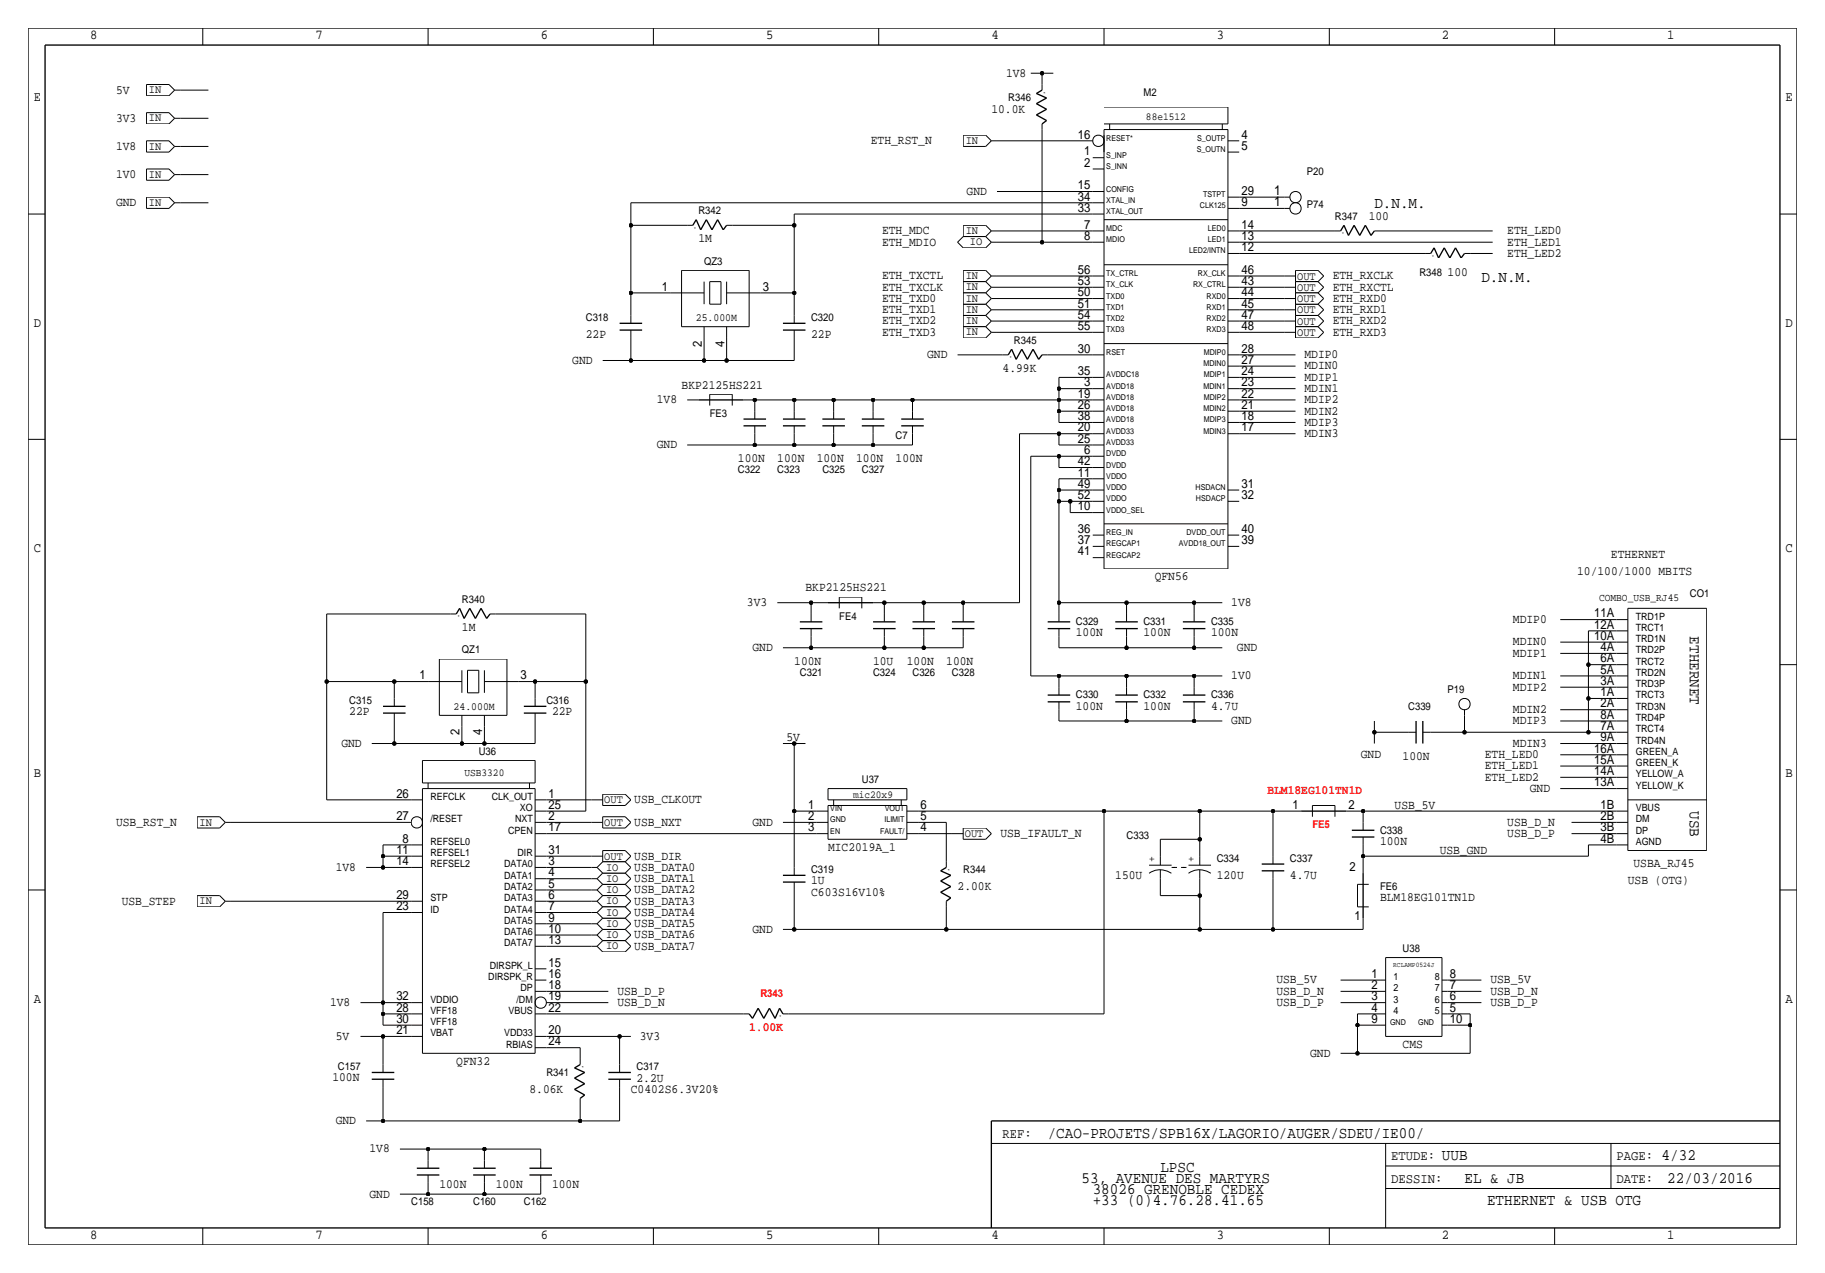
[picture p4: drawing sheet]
<svg xmlns="http://www.w3.org/2000/svg" width="411mm" height="287mm" viewBox="0 0 411 287" stroke-linecap="round" stroke-linejoin="round" font-family="sans-serif">
<defs><g id="words">
<g font-size="3.6">
<text x="309.9" y="47">D.N.M.</text>
<text x="334" y="63.5">D.N.M.</text>
<text x="381" y="143.5" transform="rotate(90 381 143.5)">ETHERNET</text>
<text x="381" y="182.9" transform="rotate(90 381 182.9)">USB</text>
<text x="236.2" y="256.5">/CAO-PROJETS/SPB16X/LAGORIO/AUGER/SDEU/IE00/</text>
<text x="325.1" y="261.6">UUB</text>
<text x="374.6" y="261.6">4/32</text>
<text x="243.8" y="266.7">53, AVENUE DES MARTYRS</text>
<text x="246.4" y="269.2">38026 GRENOBLE CEDEX</text>
<text x="261.6" y="264.2">LPSC</text>
<text x="330.2" y="266.7">EL &amp; JB</text>
<text x="375.9" y="266.7">22/03/2016</text>
<text x="246.4" y="271.8">+33 (0)4.76.28.41.65</text>
<text x="335.3" y="271.8">ETHERNET &amp; USB OTG</text>
</g>
<g font-size="3.1">
<text x="20.3" y="8.9">8</text>
<text x="71.1" y="8.9">7</text>
<text x="121.9" y="8.9">6</text>
<text x="172.7" y="8.9">5</text>
<text x="223.5" y="8.9">4</text>
<text x="274.3" y="8.9">3</text>
<text x="325.1" y="8.9">2</text>
<text x="375.9" y="8.9">1</text>
<text x="7.6" y="22.9">E</text>
<text x="402.6" y="22.9">E</text>
<text x="287.3" y="46.5">1</text>
<text x="287.3" y="43.9">1</text>
<text x="7.6" y="73.7">D</text>
<text x="402.6" y="73.7">D</text>
<text x="7.6" y="124.5">C</text>
<text x="402.6" y="124.5">C</text>
<text x="7.6" y="175.3">B</text>
<text x="402.6" y="175.3">B</text>
<text x="7.6" y="226.1">A</text>
<text x="402.6" y="226.1">A</text>
<text x="226.1" y="256.5">REF:</text>
<text x="313.7" y="261.6">ETUDE:</text>
<text x="364.5" y="261.6">PAGE:</text>
<text x="313.7" y="266.7">DESSIN:</text>
<text x="364.5" y="266.7">DATE:</text>
<text x="20.3" y="279.4">8</text>
<text x="71.1" y="279.4">7</text>
<text x="121.9" y="279.4">6</text>
<text x="172.7" y="279.4">5</text>
<text x="223.5" y="279.4">4</text>
<text x="274.3" y="279.4">3</text>
<text x="325.1" y="279.4">2</text>
<text x="375.9" y="279.4">1</text>
</g>
<g font-size="2.9">
<text x="226.8" y="17.3">1V8</text>
<text x="26.2" y="21.1">5V</text>
<text x="26.2" y="27.4">3V3</text>
<text x="223.5" y="25.4">10.0K</text>
<text x="26.2" y="33.8">1V8</text>
<text x="196.3" y="32.5">ETH_RST_N</text>
<text x="243" y="31.2">16</text>
<text x="244.5" y="35.1">1</text>
<text x="279.9" y="33.8">5</text>
<text x="279.9" y="31.2">4</text>
<text x="26.2" y="40.1">1V0</text>
<text x="244.5" y="37.6">2</text>
<text x="26.2" y="46.5">GND</text>
<text x="217.9" y="43.9">GND</text>
<text x="243" y="42.7">15</text>
<text x="243" y="45.2">34</text>
<text x="243" y="47.7">33</text>
<text x="279.9" y="46.5">9</text>
<text x="279.9" y="43.9">29</text>
<text x="198.9" y="52.8">ETH_MDC</text>
<text x="244.5" y="51.6">7</text>
<text x="279.9" y="51.6">14</text>
<text x="308.6" y="49.5">100</text>
<text x="339.9" y="52.8">ETH_LED0</text>
<text x="157.5" y="54.6">1M</text>
<text x="198.9" y="55.4">ETH_MDIO</text>
<text x="244.5" y="54.1">8</text>
<text x="279.9" y="54.1">13</text>
<text x="279.9" y="56.6">12</text>
<text x="339.9" y="57.9">ETH_LED2</text>
<text x="339.9" y="55.4">ETH_LED1</text>
<text x="149.2" y="65.5">1</text>
<text x="172" y="65.5">3</text>
<text x="198.9" y="63">ETH_TXCTL</text>
<text x="198.9" y="65.5">ETH_TXCLK</text>
<text x="243" y="64.3">53</text>
<text x="243" y="61.7">56</text>
<text x="279.9" y="61.7">46</text>
<text x="279.9" y="64.3">43</text>
<text x="300.5" y="63">ETH_RXCLK</text>
<text x="300.5" y="65.5">ETH_RXCTL</text>
<text x="326.4" y="62.2">100</text>
<text x="198.9" y="68.1">ETH_TXD0</text>
<text x="198.9" y="70.6">ETH_TXD1</text>
<text x="243" y="66.8">50</text>
<text x="243" y="69.3">51</text>
<text x="243" y="71.9">54</text>
<text x="279.9" y="66.8">44</text>
<text x="279.9" y="69.3">45</text>
<text x="279.9" y="71.9">47</text>
<text x="300.5" y="70.6">ETH_RXD1</text>
<text x="300.5" y="68.1">ETH_RXD0</text>
<text x="132.1" y="76.2">22P</text>
<text x="182.9" y="76.2">22P</text>
<text x="198.9" y="73.2">ETH_TXD2</text>
<text x="198.9" y="75.7">ETH_TXD3</text>
<text x="243" y="74.4">55</text>
<text x="279.9" y="74.4">48</text>
<text x="300.5" y="73.1">ETH_RXD2</text>
<text x="300.5" y="75.7">ETH_RXD3</text>
<text x="129" y="82">GND</text>
<text x="158.2" y="78.1" transform="rotate(-90 158.2 78.1)">2</text>
<text x="163.3" y="78.1" transform="rotate(-90 163.3 78.1)">4</text>
<text x="209" y="80.8">GND</text>
<text x="226.1" y="83.8">4.99K</text>
<text x="243" y="79.5">30</text>
<text x="279.9" y="82">27</text>
<text x="279.9" y="79.5">28</text>
<text x="294.1" y="83.3">MDIN0</text>
<text x="294.1" y="80.8">MDIP0</text>
<text x="153.7" y="87.6">BKP2125HS221</text>
<text x="243" y="89.7">19</text>
<text x="243" y="84.6">35</text>
<text x="244.5" y="87.1">3</text>
<text x="279.9" y="87.1">23</text>
<text x="279.9" y="84.6">24</text>
<text x="279.9" y="89.7">22</text>
<text x="294.1" y="88.4">MDIN1</text>
<text x="294.1" y="85.9">MDIP1</text>
<text x="148.1" y="90.9">1V8</text>
<text x="243" y="92.2">26</text>
<text x="243" y="94.7">38</text>
<text x="279.9" y="92.2">21</text>
<text x="279.9" y="94.7">18</text>
<text x="294.1" y="93.5">MDIN2</text>
<text x="294.1" y="90.9">MDIP2</text>
<text x="148.1" y="101.1">GND</text>
<text x="243" y="97.3">20</text>
<text x="243" y="99.8">25</text>
<text x="279.9" y="97.3">17</text>
<text x="294.1" y="96">MDIP3</text>
<text x="294.1" y="98.6">MDIN3</text>
<text x="166.4" y="104.1">100N</text>
<text x="175.3" y="104.1">100N</text>
<text x="184.2" y="104.1">100N</text>
<text x="193" y="104.1">100N</text>
<text x="201.9" y="104.1">100N</text>
<text x="243" y="104.9">42</text>
<text x="243" y="107.4">11</text>
<text x="244.5" y="102.4">6</text>
<text x="243" y="110">49</text>
<text x="243" y="112.5">52</text>
<text x="279.9" y="110">31</text>
<text x="279.9" y="112.5">32</text>
<text x="243" y="115.1">10</text>
<text x="243" y="120.1">36</text>
<text x="243" y="122.7">37</text>
<text x="243" y="125.2">41</text>
<text x="279.9" y="122.7">39</text>
<text x="279.9" y="120.1">40</text>
<text x="363.2" y="125.7">ETHERNET</text>
<text x="260.4" y="130.8">QFN56</text>
<text x="355.6" y="129.5">10/100/1000 MBITS</text>
<text x="168.4" y="136.7">3V3</text>
<text x="181.6" y="133.3">BKP2125HS221</text>
<text x="277.6" y="136.7">1V8</text>
<text x="104.1" y="142.2">1M</text>
<text x="242.6" y="143.5">100N</text>
<text x="257.8" y="143.5">100N</text>
<text x="273.1" y="143.5">100N</text>
<text x="341.1" y="140.5">MDIP0</text>
<text x="359.4" y="141.7">12A</text>
<text x="359.4" y="139.2">11A</text>
<text x="169.7" y="146.8">GND</text>
<text x="179.1" y="149.9">100N</text>
<text x="196.9" y="149.9">10U</text>
<text x="204.5" y="149.9">100N</text>
<text x="213.4" y="149.9">100N</text>
<text x="278.9" y="146.8">GND</text>
<text x="341.1" y="145.5">MDIN0</text>
<text x="341.1" y="148.1">MDIP1</text>
<text x="359.4" y="144.3">10A</text>
<text x="360.9" y="149.4">6A</text>
<text x="360.9" y="146.8">4A</text>
<text x="94.6" y="153.2">1</text>
<text x="117.3" y="153.2">3</text>
<text x="277.6" y="153.2">1V0</text>
<text x="341.1" y="153.2">MDIN1</text>
<text x="341.1" y="155.7">MDIP2</text>
<text x="360.9" y="151.9">5A</text>
<text x="360.9" y="154.4">3A</text>
<text x="78.7" y="161.3">22P</text>
<text x="124.5" y="161.3">22P</text>
<text x="242.6" y="160">100N</text>
<text x="257.8" y="160">100N</text>
<text x="273.1" y="160">4.7U</text>
<text x="341.1" y="160.8">MDIN2</text>
<text x="360.9" y="157">1A</text>
<text x="360.9" y="159.5">2A</text>
<text x="103.6" y="165.8" transform="rotate(-90 103.6 165.8)">2</text>
<text x="108.7" y="165.8" transform="rotate(-90 108.7 165.8)">4</text>
<text x="177.3" y="167.1">5V</text>
<text x="277.6" y="163.3">GND</text>
<text x="341.1" y="163.3">MDIP3</text>
<text x="360.9" y="164.6">7A</text>
<text x="360.9" y="167.1">9A</text>
<text x="360.9" y="162.1">8A</text>
<text x="77" y="168.4">GND</text>
<text x="306.8" y="170.9">GND</text>
<text x="316.2" y="171.4">100N</text>
<text x="334.8" y="173.5">ETH_LED1</text>
<text x="334.8" y="170.9">ETH_LED0</text>
<text x="341.1" y="168.4">MDIN3</text>
<text x="359.4" y="169.7">16A</text>
<text x="359.4" y="172.2">15A</text>
<text x="89.4" y="179.8">26</text>
<text x="123.7" y="179.8">1</text>
<text x="334.8" y="176">ETH_LED2</text>
<text x="344.9" y="178.6">GND</text>
<text x="359.4" y="174.8">14A</text>
<text x="359.4" y="177.3">13A</text>
<text x="89.4" y="184.9">27</text>
<text x="123.7" y="184.9">2</text>
<text x="123.7" y="182.4">25</text>
<text x="143" y="181.1">USB_CLKOUT</text>
<text x="182.2" y="184.9">2</text>
<text x="182.2" y="182.4">1</text>
<text x="207.5" y="184.9">5</text>
<text x="207.5" y="182.4">6</text>
<text x="291.4" y="182.4">1</text>
<text x="304" y="182.4">2</text>
<text x="314.5" y="182.4">USB_5V</text>
<text x="360.9" y="184.9">2B</text>
<text x="360.9" y="182.4">1B</text>
<text x="26.2" y="186.2">USB_RST_N</text>
<text x="90.8" y="190">8</text>
<text x="123.7" y="187.5">17</text>
<text x="143" y="186.2">USB_NXT</text>
<text x="169.7" y="186.2">GND</text>
<text x="182.2" y="187.5">3</text>
<text x="186.7" y="191.8">MIC2019A_1</text>
<text x="207.5" y="187.5">4</text>
<text x="225.6" y="188.7">USB_IFAULT_N</text>
<text x="311.1" y="190.5">100N</text>
<text x="339.9" y="186.2">USB_D_N</text>
<text x="339.9" y="188.7">USB_D_P</text>
<text x="360.9" y="190">4B</text>
<text x="360.9" y="187.5">3B</text>
<text x="75.7" y="196.3">1V8</text>
<text x="89.4" y="192.5">11</text>
<text x="89.4" y="195.1">14</text>
<text x="123.7" y="195.1">3</text>
<text x="123.7" y="197.6">4</text>
<text x="123.7" y="192.5">31</text>
<text x="143" y="193.8">USB_DIR</text>
<text x="143" y="196.3">USB_DATA0</text>
<text x="304.3" y="196.3">2</text>
<text x="324.6" y="192.5">USB_GND</text>
<text x="368.3" y="195.6">USBA_RJ45</text>
<text x="27.4" y="204">USB_STEP</text>
<text x="89.4" y="202.7">29</text>
<text x="123.7" y="200.2">5</text>
<text x="123.7" y="202.7">6</text>
<text x="143" y="201.4">USB_DATA2</text>
<text x="143" y="198.9">USB_DATA1</text>
<text x="143" y="204">USB_DATA3</text>
<text x="182.9" y="201.9">C603S16V10%</text>
<text x="182.9" y="199.4">1U</text>
<text x="215.9" y="200.7">2.00K</text>
<text x="251.5" y="198.1">150U</text>
<text x="274.3" y="198.1">120U</text>
<text x="290.8" y="198.1">4.7U</text>
<text x="311.1" y="203.2">BLM18EG101TN1D</text>
<text x="367" y="199.4">USB (OTG)</text>
<text x="89.4" y="205.2">23</text>
<text x="123.7" y="205.2">7</text>
<text x="123.7" y="207.8">9</text>
<text x="143" y="209">USB_DATA5</text>
<text x="143" y="206.5">USB_DATA4</text>
<text x="305.4" y="207.5">1</text>
<text x="123.7" y="210.3">10</text>
<text x="123.7" y="212.9">13</text>
<text x="143" y="214.1">USB_DATA7</text>
<text x="143" y="211.6">USB_DATA6</text>
<text x="169.7" y="210.3">GND</text>
<text x="123.7" y="217.9">15</text>
<text x="123.7" y="220.5">16</text>
<text x="287.8" y="221.7">USB_5V</text>
<text x="309.2" y="220.5">1</text>
<text x="326.9" y="220.5">8</text>
<text x="336" y="221.7">USB_5V</text>
<text x="74.4" y="226.8">1V8</text>
<text x="89.4" y="225.6">32</text>
<text x="123.7" y="225.5">19</text>
<text x="123.7" y="223">18</text>
<text x="139.2" y="226.8">USB_D_N</text>
<text x="139.2" y="224.3">USB_D_P</text>
<text x="287.8" y="224.3">USB_D_N</text>
<text x="287.8" y="226.8">USB_D_P</text>
<text x="309.2" y="223">2</text>
<text x="309.2" y="225.6">3</text>
<text x="326.9" y="225.6">6</text>
<text x="326.9" y="223">7</text>
<text x="336" y="224.3">USB_D_N</text>
<text x="336" y="226.8">USB_D_P</text>
<text x="89.4" y="233.2">21</text>
<text x="89.4" y="228.1">28</text>
<text x="89.4" y="230.6">30</text>
<text x="123.7" y="228.1">22</text>
<text x="123.7" y="233.2">20</text>
<text x="309.2" y="228.1">4</text>
<text x="309.2" y="230.6">9</text>
<text x="326.9" y="228.1">5</text>
<text x="326.9" y="230.6">10</text>
<text x="75.7" y="234.4">5V</text>
<text x="123.7" y="235.7">24</text>
<text x="144.3" y="234.4">3V3</text>
<text x="295.4" y="238.3">GND</text>
<text x="316.2" y="236.2">CMS</text>
<text x="74.9" y="243.8">100N</text>
<text x="102.9" y="240">QFN32</text>
<text x="143.5" y="243.8">2.2U</text>
<text x="119.4" y="246.4">8.06K</text>
<text x="142.2" y="246.4">C0402S6.3V20%</text>
<text x="75.7" y="253.5">GND</text>
<text x="83.3" y="259.8">1V8</text>
<text x="99.1" y="268">100N</text>
<text x="111.8" y="268">100N</text>
<text x="124.5" y="268">100N</text>
<text x="83.3" y="270">GND</text>
</g>
<g font-size="2.9" fill="#f00">
<text x="285.8" y="179">BLM18EG101TN1D</text>
<text x="168.9" y="232.3">1.00K</text>
</g>
<g font-size="2.6">
<text x="33.6" y="21">IN</text>
<text x="33.6" y="27.4">IN</text>
<text x="33.6" y="33.7">IN</text>
<text x="217.7" y="32.5">IN</text>
<text x="33.6" y="40.1">IN</text>
<text x="33.6" y="46.4">IN</text>
<text x="217.7" y="52.8">IN</text>
<text x="218.7" y="55.3">IO</text>
<text x="217.7" y="65.5">IN</text>
<text x="217.7" y="62.9">IN</text>
<text x="292.5" y="63">OUT</text>
<text x="292.5" y="65.6">OUT</text>
<text x="217.7" y="68">IN</text>
<text x="217.7" y="70.6">IN</text>
<text x="292.5" y="70.7">OUT</text>
<text x="292.5" y="68.1">OUT</text>
<text x="217.7" y="75.6">IN</text>
<text x="217.7" y="73.1">IN</text>
<text x="292.5" y="75.7">OUT</text>
<text x="292.5" y="73.2">OUT</text>
<text x="136.2" y="181.2">OUT</text>
<text x="45" y="186.1">IN</text>
<text x="136.2" y="186.2">OUT</text>
<text x="217.5" y="188.8">OUT</text>
<text x="136.2" y="193.9">OUT</text>
<text x="136.7" y="196.3">IO</text>
<text x="45" y="203.9">IN</text>
<text x="136.7" y="203.9">IO</text>
<text x="136.7" y="201.4">IO</text>
<text x="136.7" y="198.8">IO</text>
<text x="136.7" y="209">IO</text>
<text x="136.7" y="206.5">IO</text>
<text x="136.7" y="214.1">IO</text>
<text x="136.7" y="211.5">IO</text>
</g>
<g font-size="2.5">
<text x="156.9" y="72.4">25.000M</text>
<text x="102.3" y="160">24.000M</text>
<text x="260.3" y="194.4" transform="rotate(-90 260.3 194.4)">+</text>
<text x="269.2" y="194.4" transform="rotate(-90 269.2 194.4)">+</text>
</g>
<g font-size="2.4">
<text x="227.3" y="22.9">R346</text>
<text x="257.8" y="21.6">M2</text>
<text x="258.4" y="27.1">88e1512</text>
<text x="294.6" y="39.4">P20</text>
<text x="294.6" y="47">P74</text>
<text x="157.5" y="48.3">R342</text>
<text x="301" y="49.5">R347</text>
<text x="158.7" y="59.7">QZ3</text>
<text x="320" y="62.2">R348</text>
<text x="132.1" y="72.4">C318</text>
<text x="182.9" y="72.4">C320</text>
<text x="228.6" y="77.5">R345</text>
<text x="160" y="94">FE3</text>
<text x="201.9" y="99.1">C7</text>
<text x="166.4" y="106.7">C322</text>
<text x="175.3" y="106.7">C323</text>
<text x="185.4" y="106.7">C325</text>
<text x="194.3" y="106.7">C327</text>
<text x="104.1" y="135.9">R340</text>
<text x="360.6" y="135.5">COMBO_USB_RJ45</text>
<text x="381" y="134.6">CO1</text>
<text x="189.2" y="139.7">FE4</text>
<text x="242.6" y="141">C329</text>
<text x="257.8" y="141">C331</text>
<text x="273" y="141">C335</text>
<text x="104.1" y="147.3">QZ1</text>
<text x="180.3" y="152.4">C321</text>
<text x="196.8" y="152.4">C324</text>
<text x="205.7" y="152.4">C326</text>
<text x="214.6" y="152.4">C328</text>
<text x="78.7" y="158.8">C315</text>
<text x="123.2" y="158.8">C316</text>
<text x="242.6" y="157.5">C330</text>
<text x="257.8" y="157.5">C332</text>
<text x="273" y="157.5">C336</text>
<text x="317.5" y="160">C339</text>
<text x="326.4" y="156.2">P19</text>
<text x="107.9" y="170.2">U36</text>
<text x="104.7" y="174.9">USB3320</text>
<text x="192.3" y="179.9">mic20x9</text>
<text x="194.3" y="176.5">U37</text>
<text x="254" y="189.2">C333</text>
<text x="311.2" y="188">C338</text>
<text x="182.9" y="196.8">C319</text>
<text x="217.2" y="196.8">R344</text>
<text x="274.3" y="194.3">C334</text>
<text x="290.8" y="194.3">C337</text>
<text x="311.2" y="200.7">FE6</text>
<text x="316.2" y="214.6">U38</text>
<text x="76.2" y="241.3">C157</text>
<text x="123.2" y="242.6">R341</text>
<text x="143.5" y="241.3">C317</text>
<text x="92.7" y="271.8">C158</text>
<text x="106.7" y="271.8">C160</text>
<text x="118.1" y="271.8">C162</text>
</g>
<g font-size="2.4" fill="#f00">
<text x="295.9" y="186.7">FE5</text>
<text x="171.4" y="224.8">R343</text>
</g>
<g font-size="2.3">
<text x="368.8" y="142.2">TRCT1</text>
<text x="368.8" y="139.7">TRD1P</text>
<text x="368.8" y="144.8">TRD1N</text>
<text x="368.8" y="147.3">TRD2P</text>
<text x="368.8" y="149.9">TRCT2</text>
<text x="368.8" y="152.4">TRD2N</text>
<text x="368.8" y="154.9">TRD3P</text>
<text x="368.8" y="157.5">TRCT3</text>
<text x="368.8" y="160">TRD3N</text>
<text x="368.8" y="162.6">TRD4P</text>
<text x="368.8" y="165.1">TRCT4</text>
<text x="368.8" y="167.6">TRD4N</text>
<text x="368.8" y="172.7">GREEN_K</text>
<text x="368.8" y="170.2">GREEN_A</text>
<text x="368.8" y="177.8">YELLOW_K</text>
<text x="368.8" y="175.3">YELLOW_A</text>
<text x="97" y="185.4">/RESET</text>
<text x="97" y="180.3">REFCLK</text>
<text x="110.9" y="180.3">CLK_OUT</text>
<text x="116.1" y="185.4">NXT</text>
<text x="117.2" y="182.9">XO</text>
<text x="368.8" y="182.9">VBUS</text>
<text x="368.8" y="185.4">DM</text>
<text x="97" y="190.5">REFSEL0</text>
<text x="114.6" y="188">CPEN</text>
<text x="368.8" y="188">DP</text>
<text x="368.8" y="190.5">AGND</text>
<text x="97" y="193">REFSEL1</text>
<text x="97" y="195.6">REFSEL2</text>
<text x="113.7" y="195.6">DATA0</text>
<text x="116.7" y="193">DIR</text>
<text x="97" y="203.2">STP</text>
<text x="113.7" y="203.2">DATA3</text>
<text x="113.7" y="200.7">DATA2</text>
<text x="113.7" y="198.1">DATA1</text>
<text x="97" y="205.7">ID</text>
<text x="113.7" y="208.3">DATA5</text>
<text x="113.7" y="205.7">DATA4</text>
<text x="113.7" y="213.4">DATA7</text>
<text x="113.7" y="210.8">DATA6</text>
<text x="110.1" y="221">DIRSPK_R</text>
<text x="110.4" y="218.4">DIRSPK_L</text>
<text x="314.2" y="221">1</text>
<text x="323.5" y="221">8</text>
<text x="97" y="226.1">VDDIO</text>
<text x="116.5" y="226.1">/DM</text>
<text x="117.3" y="223.5">DP</text>
<text x="314.2" y="223.5">2</text>
<text x="314.2" y="226.1">3</text>
<text x="323.5" y="223.5">7</text>
<text x="323.5" y="226.1">6</text>
<text x="97" y="231.1">VFF18</text>
<text x="97" y="228.6">VFF18</text>
<text x="97" y="233.7">VBAT</text>
<text x="113.7" y="233.7">VDD33</text>
<text x="114.7" y="228.6">VBUS</text>
<text x="314.2" y="228.6">4</text>
<text x="323.5" y="228.6">5</text>
<text x="114.1" y="236.2">RBIAS</text>
</g>
<g font-size="1.8">
<text x="249.4" y="31.8">RESET*</text>
<text x="249.4" y="35.6">S_INP</text>
<text x="269.8" y="34.3">S_OUTN</text>
<text x="269.9" y="31.8">S_OUTP</text>
<text x="249.4" y="38.1">S_INN</text>
<text x="249.4" y="43.2">CONFIG</text>
<text x="249.4" y="45.7">XTAL_IN</text>
<text x="270.5" y="47">CLK125</text>
<text x="271.3" y="44.4">TSTPT</text>
<text x="249.4" y="48.3">XTAL_OUT</text>
<text x="249.4" y="52.1">MDC</text>
<text x="272.3" y="52.1">LED0</text>
<text x="249.4" y="54.6">MDIO</text>
<text x="268.1" y="57.1">LED2/INTN</text>
<text x="272.3" y="54.6">LED1</text>
<text x="249.4" y="62.2">TX_CTRL</text>
<text x="249.4" y="64.8">TX_CLK</text>
<text x="269" y="64.8">RX_CTRL</text>
<text x="270.1" y="62.2">RX_CLK</text>
<text x="249.4" y="67.3">TXD0</text>
<text x="249.4" y="69.9">TXD1</text>
<text x="272.1" y="67.3">RXD0</text>
<text x="272.1" y="69.9">RXD1</text>
<text x="249.4" y="72.4">TXD2</text>
<text x="249.4" y="74.9">TXD3</text>
<text x="272.1" y="74.9">RXD3</text>
<text x="272.1" y="72.4">RXD2</text>
<text x="249.4" y="80">RSET</text>
<text x="271.3" y="82.5">MDIN0</text>
<text x="271.4" y="80">MDIP0</text>
<text x="249.4" y="87.6">AVDD18</text>
<text x="249.4" y="85.1">AVDDC18</text>
<text x="271.3" y="87.6">MDIN1</text>
<text x="271.4" y="85.1">MDIP1</text>
<text x="249.4" y="95.3">AVDD18</text>
<text x="249.4" y="92.7">AVDD18</text>
<text x="249.4" y="90.2">AVDD18</text>
<text x="271.3" y="92.7">MDIN2</text>
<text x="271.4" y="90.2">MDIP2</text>
<text x="271.4" y="95.3">MDIP3</text>
<text x="249.4" y="100.3">AVDD33</text>
<text x="249.4" y="97.8">AVDD33</text>
<text x="271.3" y="97.8">MDIN3</text>
<text x="249.4" y="108">VDDO</text>
<text x="249.4" y="105.4">DVDD</text>
<text x="249.4" y="102.9">DVDD</text>
<text x="249.4" y="110.5">VDDO</text>
<text x="249.4" y="113">VDDO</text>
<text x="269.6" y="110.5">HSDACN</text>
<text x="269.6" y="113">HSDACP</text>
<text x="249.4" y="115.6">VDDO_SEL</text>
<text x="249.4" y="120.7">REG_IN</text>
<text x="249.4" y="125.7">REGCAP2</text>
<text x="249.4" y="123.2">REGCAP1</text>
<text x="265.8" y="123.2">AVDD18_OUT</text>
<text x="267.5" y="120.7">DVDD_OUT</text>
<text x="187.2" y="182.9">VIN</text>
<text x="187.2" y="185.4">GND</text>
<text x="199.4" y="185.4">ILIMIT</text>
<text x="199.5" y="182.9">VOUT</text>
<text x="187.2" y="188">EN</text>
<text x="198.4" y="188">FAULT/</text>
<text x="313.4" y="231.1">GND</text>
<text x="319.8" y="231.1">GND</text>
</g>
<text font-size="1.6" x="314.1" y="218">RCLAMP0524J</text>
<g font-size="1.1">
<text x="236" y="21.1" transform="rotate(-90 236 21.1)">*</text>
<text x="156.5" y="51.8">*</text>
<text x="302.5" y="53.1">*</text>
<text x="322.8" y="58.2">*</text>
<text x="227.6" y="81">*</text>
<text x="103.1" y="139.4">*</text>
<text x="214.4" y="196.4" transform="rotate(-90 214.4 196.4)">*</text>
<text x="175.7" y="229.6">*</text>
<text x="131.8" y="240.8" transform="rotate(-90 131.8 240.8)">*</text>
</g>
</g></defs>
<g fill="none" stroke="#000" stroke-width=".23">
<path d="M6.3 6.3h398.8zM6.3 6.3v274.4zM33 19h5.1zM33 19v2.6zM38.1 19l1.3 1.3zM45.7 6.3v3.9zM96.5 6.3v3.9zM147.3 6.3v3.9zM198.1 6.3v3.9zM232.4 16.5h2.5zM234.9 16.5v2.6zM235 16.5h2.5z"/>
<path d="M235 19v1.3zM248.9 6.3v3.9zM299.7 6.3v3.9zM350.5 6.3v3.9zM405.1 6.3v274.4zM33 25.4h5.1zM33 25.4v2.5zM33 27.9h5.1zM33 38.1h5.1zM33 38.1v2.5zM33 21.6h5.1zM33 31.7h5.1z"/>
<path d="M33 31.7v2.6zM33 34.3h5.1zM38.1 25.4l1.3 1.3zM38.1 38.1l1.3 1.3zM38.1 31.7l1.3 1.3zM39.4 26.7l-1.3 1.2zM39.4 39.4l-1.3 1.2zM39.4 20.3l-1.3 1.3zM39.4 33l-1.3 1.3zM39.4 26.7h1.2zM39.4 39.4h1.2zM39.4 20.3h1.2z"/>
<path d="M39.4 33h1.2zM40.6 39.4h6.4zM40.6 33h6.4zM40.6 20.3h6.4zM40.6 26.7h6.4zM217.2 30.5h5zM217.2 30.5v2.5zM217.2 33h5zM222.2 30.5l1.3 1.2zM223.5 31.7l-1.3 1.3zM223.5 31.7h1.3zM224.8 31.8h21.6z"/>
<path d="M234.9 29.2v25.4zM235 27.9v1.3zM246.4 38.1h2.5zM246.4 35.6h2.5zM248.9 29.2h28zM248.9 27.9h28zM248.9 30.5v3.8zM248.9 29.2v99.1zM248.9 24.1h28zM250.2 27.9v1.3zM275.6 27.9v1.3zM276.9 34.3h2.5z"/>
<path d="M276.9 31.7h2.5zM276.9 24.1v3.8zM276.9 29.2v99.1zM6.3 48.3h3.9zM33 44.4h5.1zM33 44.4v2.6zM33 47h5.1zM33 40.6h5.1zM38.1 44.4l1.3 1.3zM39.4 45.7l-1.3 1.3zM39.4 45.7h1.2zM40.6 45.7h6.4z"/>
<path d="M142.2 50.8v15.2zM142.2 50.8h12.7zM142.2 45.7v5.1zM142.2 45.7h104.2zM154.9 50.8h1.3zM163.8 50.8h1.3zM165.1 50.8h14zM179.1 48.3v2.5zM179.1 50.8v15.2zM179.1 48.3h67.3zM215.9 54.6l1.3 1.3zM217.2 50.8h5z"/>
<path d="M217.2 50.8v2.5zM217.2 53.3h5zM217.2 53.3l-1.3 1.3zM217.2 55.9h5zM222.2 50.8l1.3 1.3zM222.2 53.3l1.3 1.3zM223.5 52.1l-1.3 1.2zM223.5 52.1h1.3zM223.5 54.6h1.3zM223.5 54.6l-1.2 1.3zM224.8 54.6h10.2zM224.8 43.2h21.6z"/>
<path d="M224.8 52.1h21.6zM235 54.6h11.4zM246.4 43.2h2.5zM246.4 48.3h2.5zM246.4 45.7h2.5zM246.4 54.6h2.5zM246.4 52.1h2.5zM248.9 59.7h28zM248.9 49.5h28zM276.9 47h2.5zM276.9 44.4h2.5zM276.9 52.1h2.5z"/>
<path d="M276.9 54.6h2.5zM276.9 57.1h2.5zM279.4 47h10.2zM279.4 44.4h10.2zM279.4 52.1h21.6zM279.4 57.2h41.9zM279.4 54.6h57.1zM289.6 44.4h1.2zM289.6 47h1.2zM301 52.1h1.3zM309.9 52.1h1.3zM311.1 52.1h25.4z"/>
<path d="M321.3 57.2h1.3zM330.2 57.2h1.3zM331.5 57.2h5zM401.3 48.3h3.8zM142.2 74.4v1.8zM142.2 71.1v1.8zM142.2 66v5.1zM142.2 66h8.9zM142.2 76.2v5.1zM151.1 66h7.6zM153.7 73.7h15.2zM153.7 61v12.7z"/>
<path d="M153.7 61h15.2zM158.7 63.5v5.1zM158.7 73.7v2.5zM158.7 76.2v5.1zM160 63.5h2.6zM160 63.5v5.1zM160 68.6h2.6zM162.6 63.5v5.1zM163.8 76.2v5.1zM163.8 63.5v5.1zM163.8 66h7.6zM163.8 73.7v2.5z"/>
<path d="M168.9 61v12.7zM171.5 66h7.6zM179.1 74.4v1.8zM179.1 71.1v1.8zM179.1 66v5.1zM179.1 76.2v5.1zM217.2 73.7h5zM217.2 73.7v2.5zM217.2 76.2h5zM217.2 71.1h5zM217.2 71.1v2.6zM217.2 63.5h5z"/>
<path d="M217.2 63.5v2.5zM217.2 66h5zM217.2 61h5zM217.2 61v2.5zM217.2 66v2.6zM217.2 68.6h5zM217.2 68.6v2.5zM222.2 73.7l1.3 1.2zM222.2 71.1l1.3 1.3zM222.2 63.5l1.3 1.3zM222.2 61l1.3 1.2zM222.2 66l1.3 1.3z"/>
<path d="M222.2 68.6l1.3 1.2zM222.2 63.5l1.3-1.3zM223.5 74.9l-1.3 1.3zM223.5 72.4l-1.3 1.3zM223.5 64.8l-1.3 1.2zM223.5 67.3l-1.3 1.3zM223.5 69.8l-1.3 1.3zM223.5 74.9h1.3zM223.5 72.4h1.3zM223.5 64.8h1.3zM223.5 62.2h1.3zM223.5 67.3h1.3z"/>
<path d="M223.5 69.8h1.3zM224.8 62.2h21.6zM224.8 67.3h21.6zM224.8 72.4h21.6zM224.8 74.9h21.6zM224.8 64.8h21.6zM224.8 69.8h21.6zM246.4 62.2h2.5zM246.4 64.8h2.5zM246.4 67.3h2.5zM246.4 69.8h2.5zM246.4 72.4h2.5z"/>
<path d="M246.4 74.9h2.5zM248.9 77.5h28zM276.9 62.2h2.5zM276.9 64.8h2.5zM276.9 67.3h2.5zM276.9 69.8h2.5zM276.9 74.9h2.5zM276.9 72.4h2.5zM279.4 62.2h10.2zM279.4 64.8h10.2zM279.4 67.3h10.2zM279.4 69.8h10.2z"/>
<path d="M279.4 74.9h10.2zM279.4 72.4h10.2zM289.6 74.9h2.5zM289.6 72.4h2.5zM289.6 69.8h2.5zM289.6 67.3h2.5zM289.6 62.2h2.5zM289.6 64.8h2.5zM292.1 73.7h5.1zM292.1 76.2h5.1zM292.1 73.7v2.5zM292.1 71.1h5.1z"/>
<path d="M292.1 71.1v2.6zM292.1 68.6h5.1zM292.1 68.6v2.5zM292.1 66h5.1zM292.1 66v2.6zM292.1 61h5.1zM292.1 63.5h5.1zM292.1 61v2.5zM292.1 63.5v2.5zM297.2 73.7l1.2 1.2zM297.2 71.1l1.2 1.3zM297.2 68.6l1.2 1.2z"/>
<path d="M297.2 66l1.2 1.3zM297.2 61l1.2 1.2zM297.2 63.5l1.2 1.3zM298.4 74.9l-1.2 1.3zM298.4 72.4l-1.2 1.3zM298.4 69.8l-1.2 1.3zM298.4 67.3l-1.2 1.3zM298.4 62.2l-1.2 1.3zM298.4 64.8l-1.2 1.2zM6.3 99.1h3.9zM135.9 81.3h6.3zM142.2 81.3h16.5z"/>
<path d="M154.9 90.2h2.6zM158.7 81.3h5.1zM160 88.9h5.1zM160 88.9v2.5zM163.8 81.3h15.3zM165.1 88.9v2.5zM167.6 90.2h2.6zM170.2 96v1.8zM170.2 92.7v1.8zM170.2 90.2h8.9zM170.2 90.2v2.5zM170.2 97.8v2.5z"/>
<path d="M179.1 96v1.8zM179.1 92.7v1.8zM179.1 90.2h8.9zM179.1 90.2v2.5zM179.1 97.8v2.5zM188 96v1.8zM188 92.7v1.8zM188 90.2h8.8zM188 90.2v2.5zM188 97.8v2.5zM196.8 96v1.8zM196.8 92.7v1.8z"/>
<path d="M196.8 90.2v2.5zM196.8 97.8v2.5zM196.9 90.2h8.8zM205.7 90.2h33.1zM205.7 96v1.8zM205.7 92.7v1.8zM205.7 90.2v2.5zM205.7 97.8v2.5zM215.9 80h10.2zM226.1 80h1.2zM229.9 97.8v38.1zM229.9 97.8h8.9z"/>
<path d="M234.9 80h1.3zM236.2 80h10.2zM238.8 97.8v2.5zM238.8 97.8h7.6zM238.8 90.2v2.5zM238.8 92.7v2.5zM238.8 87.6v2.6zM238.8 87.6h7.6zM238.8 85.1v2.5zM238.8 95.2h7.6zM238.8 85.1h7.6zM238.8 92.7h7.6z"/>
<path d="M238.8 90.2h7.6zM246.4 80h2.5zM246.4 87.6h2.5zM246.4 85.1h2.5zM246.4 95.2h2.5zM246.4 92.7h2.5zM246.4 97.8h2.5zM246.4 90.2h2.5zM276.9 82.5h2.5zM276.9 80h2.5zM276.9 90.2h2.5zM276.9 92.7h2.5z"/>
<path d="M276.9 95.2h2.5zM276.9 97.8h2.5zM276.9 87.6h2.5zM276.9 85.1h2.5zM279.4 82.5h12.7zM279.4 80h12.7zM279.4 90.2h12.7zM279.4 95.2h12.7zM279.4 97.8h12.7zM279.4 87.6h12.7zM279.4 85.1h12.7zM279.4 92.7h12.7z"/>
<path d="M401.3 99.1h3.8zM154.9 100.3h15.3zM170.2 100.3h8.9zM179.1 100.3h8.9zM188 100.3h8.8zM196.8 100.3h8.9zM232.4 102.9v49.5zM232.4 102.9h6.4zM238.8 113v22.9zM238.8 110.5v2.5zM238.8 107.9v2.6zM238.8 102.9h7.6z"/>
<path d="M238.8 102.9v2.5zM238.8 113h2.5zM238.8 100.3h7.6zM238.8 110.5h7.6zM238.8 107.9h7.6zM238.8 105.4h7.6zM241.3 113v2.6zM241.3 113h5.1zM241.3 115.6h5.1zM246.4 100.3h2.5zM246.4 107.9h2.5zM246.4 110.5h2.5z"/>
<path d="M246.4 115.6h2.5zM246.4 113h2.5zM246.4 105.4h2.5zM246.4 102.9h2.5zM248.9 118.1h28zM276.9 113h2.5zM276.9 110.5h2.5zM73.7 138.4v15.3zM73.7 138.4h27.9zM101.6 138.4h1.3zM110.5 138.4h1.3zM111.8 138.4h20.3z"/>
<path d="M132.1 138.4v15.3zM175.3 135.9h7.6zM182.9 138.4v1.8zM182.9 135.9h3.8zM182.9 135.9v2.5zM189.2 134.6h5.1zM189.2 134.6v2.6zM194.3 134.6v2.6zM196.8 135.9h2.6zM199.4 138.4v1.8zM199.4 135.9h8.9zM199.4 135.9v2.5z"/>
<path d="M208.3 135.9h8.9zM208.3 138.4v1.8zM208.3 135.9v2.5zM217.2 135.9h12.7zM217.2 135.9v2.5zM217.2 138.4v1.8zM238.8 138.4v1.8zM238.8 135.9v2.5zM238.8 135.9h15.2zM246.4 120.6h2.5zM246.4 125.7h2.5zM246.4 123.2h2.5z"/>
<path d="M248.9 128.3h28zM254 138.4v1.8zM254 135.9h15.2zM254 135.9v2.5zM269.2 138.4v1.8zM269.2 135.9h6.4zM269.2 135.9v2.5zM276.9 120.6h2.5zM276.9 123.2h2.5zM351.8 139.7h12.7zM364.5 139.7h2.5zM367 137.2h17.8z"/>
<path d="M367 137.2v54.6zM384.8 137.2v54.6zM73.7 153.7h15.2zM73.7 153.7v26.6zM88.9 157.5v1.8zM88.9 153.7h7.6zM88.9 153.7v3.8zM96.5 153.7h7.6zM99.1 148.6v12.7zM99.1 148.6h15.2zM104.1 151.1v5.1zM105.4 151.1h2.5z"/>
<path d="M105.4 151.1v5.1zM105.4 156.2h2.5zM107.9 151.1v5.1zM109.2 151.1v5.1zM109.2 153.7h7.6zM114.3 148.6v12.7zM116.8 153.7h3.8zM120.6 157.5v1.8zM120.6 153.7h11.5zM120.6 153.7v3.8zM132.1 153.7v29.2zM176.5 146h6.4z"/>
<path d="M182.9 141.7v1.8zM182.9 146h16.5zM182.9 143.5v2.5zM199.4 141.7v1.8zM199.4 146h8.9zM199.4 143.5v2.5zM208.3 146h8.9zM208.3 141.7v1.8zM208.3 143.5v2.5zM217.2 143.5v2.5zM217.2 141.7v1.8zM232.4 152.4h6.4z"/>
<path d="M238.8 141.7v1.8zM238.8 158.2v1.8zM238.8 154.9v1.8zM238.8 146h15.2zM238.8 143.5v2.5zM238.8 152.4v2.5zM238.8 152.4h15.2zM254 141.7v1.8zM254 158.2v1.8zM254 154.9v1.8zM254 146h15.2zM254 143.5v2.5z"/>
<path d="M254 152.4v2.5zM254 152.4h15.2zM269.2 158.2v1.8zM269.2 154.9v1.8zM269.2 141.7v1.8zM269.2 143.5v2.5zM269.2 146h6.4zM269.2 152.4h6.4zM269.2 152.4v2.5zM351.8 154.9h12.7zM351.8 152.4h12.7zM351.8 147.3h12.7z"/>
<path d="M351.8 144.8h12.7zM358.1 142.2h6.4zM358.1 157.5v7.6zM358.1 149.9v7.6zM358.1 157.5h6.4zM358.1 142.2v7.7zM358.1 149.9h6.4zM364.5 142.2h2.5zM364.5 144.8h2.5zM364.5 147.3h2.5zM364.5 149.9h2.5zM364.5 152.4h2.5z"/>
<path d="M364.5 154.9h2.5zM364.5 157.5h2.5zM401.3 149.9h3.8zM83.8 167.6h5.1zM88.9 160.8v1.8zM88.9 167.6h15.2zM88.9 162.6v5zM95.2 176.5h25.4zM95.2 177.8h25.4zM95.2 171.4v5.1zM95.2 171.4h25.4zM95.2 177.8v59.7z"/>
<path d="M96.5 176.5v1.3zM99.1 161.3h15.2zM104.1 161.3v2.5zM104.1 167.6h5.1zM104.1 163.8v3.8zM109.2 161.3v2.5zM109.2 167.6h11.5zM109.2 163.8v3.8zM119.4 176.5v1.3zM120.6 177.8v59.7zM120.6 171.4v5.1zM120.6 160.8v1.8z"/>
<path d="M120.6 162.6v5zM135.9 179.1h5.1zM135.9 179.1v2.5zM141 179.1l1.2 1.2zM176.5 167.6h2.6zM179.1 167.6h2.5zM179.1 167.6v15.3zM186.7 177.8h17.8zM186.7 177.8v2.5zM204.5 177.8v2.5zM238.8 160v2.6zM238.8 162.6h15.2z"/>
<path d="M254 160v2.6zM254 162.6h15.2zM269.2 162.6h6.4zM269.2 160v2.6zM309.9 165.1h7.6zM309.9 165.1v2.5zM309.9 162.6v2.5zM317.5 165.1h1.8zM320.8 165.1h1.8zM322.6 165.1h7.6zM330.2 161.3v3.8zM330.2 165.1h27.9z"/>
<path d="M330.2 160v1.3zM351.8 170.2h12.7zM351.8 172.7h12.7zM351.8 175.3h12.7zM351.8 177.8h12.7zM351.8 167.6h12.7zM351.8 162.6h12.7zM351.8 160h12.7zM358.1 165.1h6.4zM364.5 160h2.5zM364.5 162.6h2.5zM364.5 165.1h2.5z"/>
<path d="M364.5 167.6h2.5zM364.5 177.8h2.5zM364.5 175.3h2.5zM364.5 172.7h2.5zM364.5 170.2h2.5zM44.4 184.1h5.1zM44.4 184.1v2.6zM44.4 186.7h5.1zM49.5 184.1l1.3 1.3zM50.8 185.4l-1.3 1.3zM50.8 185.4h1.3zM52.1 185.4h40.6z"/>
<path d="M73.7 180.3h19zM82.6 195.6h3.8zM86.4 195.6h6.3zM86.4 193h6.3zM86.4 190.5h6.3zM86.4 193v2.6zM86.4 190.5v2.5zM92.7 180.3h2.5zM92.7 190.5h2.5zM92.7 193h2.5zM92.7 195.6h2.5zM120.6 180.3h2.6z"/>
<path d="M120.6 195.6h2.6zM120.6 198.1h2.6zM120.6 193h2.6zM120.6 188h2.6zM120.6 182.9h2.6zM120.6 185.4h2.6zM123.2 182.9h8.9zM123.2 185.4h10.1zM123.2 193h10.1zM123.2 198.1h10.1zM123.2 195.6h10.1zM123.2 180.3h10.1z"/>
<path d="M123.2 188h61zM133.3 195.6h1.3zM133.3 193h2.6zM133.3 198.1h1.3zM133.3 185.4h2.6zM133.3 180.3h2.6zM134.6 195.6l1.3 1.2zM134.6 198.1l1.3 1.3zM135.9 196.8h5.1zM135.9 194.3h5.1zM135.9 194.3l-1.3 1.3zM135.9 191.8h5.1z"/>
<path d="M135.9 191.8v2.5zM135.9 199.4h5.1zM135.9 199.4l-1.3 1.3zM135.9 196.8l-1.3 1.3zM135.9 184.1h5.1zM135.9 186.7h5.1zM135.9 184.1v2.6zM135.9 181.6h5.1zM141 194.3l1.2 1.3zM141 191.8l1.2 1.2zM141 199.4l1.2 1.3zM141 196.8l1.2 1.3z"/>
<path d="M141 184.1l1.2 1.3zM142.2 195.6l-1.2 1.2zM142.2 193l-1.2 1.3zM142.2 198.1l-1.2 1.3zM142.2 185.4l-1.2 1.3zM142.2 180.3l-1.2 1.3zM176.5 185.4h7.6zM179.1 198.9v1.8zM179.1 195.6v1.8zM179.1 182.9h5zM179.1 182.9v12.7zM184.1 185.4h2.6z"/>
<path d="M184.1 182.9h2.6zM184.1 188h2.6zM186.7 180.3h17.8zM186.7 181.6h17.8zM186.7 181.6v7.6zM186.7 189.2h17.8zM188 180.3v1.3zM203.2 180.3v1.3zM204.5 181.6v7.6zM204.5 185.4h2.5zM204.5 182.9h2.5zM204.5 188h2.5z"/>
<path d="M207 182.9h41.9zM207 185.4h6.4zM207 188h7.6zM213.4 185.4v8.9zM213.4 194.3v1.3zM214.6 188h2.6zM217.2 186.7h5.1zM217.2 189.2h5.1zM217.2 186.7v2.5zM222.3 186.7l1.2 1.3zM223.5 188l-1.2 1.2zM248.9 182.9v45.7z"/>
<path d="M248.9 182.9h21.6zM259.1 195.1h5.1zM259.1 196.9a4.4 4.4 0 0 1 5 0M261.6 196.1v2zM261.6 193v2.1zM261.6 198.1v3.8zM261.6 189.2h8.9zM261.6 189.2v3.8zM268 195.1h5zM268 196.9a4.4 4.4 0 0 1 5 0M270.5 196.1v2zM270.5 193v2.1z"/>
<path d="M270.5 198.1v3.8zM270.5 182.9h16.5zM270.5 182.9v6.3zM270.5 189.2v3.8zM287 198.1v11.4zM287 182.9h6.4zM287 182.9v10.1zM287 196.3v1.8zM287 193v1.8zM295.9 181.6h5.1zM295.9 181.6v2.5zM301 181.6v2.5z"/>
<path d="M303.5 182.9h3.8zM306.1 199.4h2.5zM306.1 199.4v5.1zM307.3 182.9h57.2zM307.3 188.7v1.8zM307.3 185.4v1.8zM307.3 182.9v2.5zM307.3 193v3.8zM307.3 193h50.8zM307.3 190.5v2.5zM354.3 188h10.2zM354.3 185.4h10.2z"/>
<path d="M358.1 190.5h6.4zM358.1 190.5v2.5zM364.5 190.5h2.5zM364.5 188h2.5zM364.5 182.9h2.5zM364.5 185.4h2.5zM367 180.3h17.8zM367 191.8h17.8zM6.3 200.7h3.9zM44.4 201.9h5.1zM44.4 201.9v2.6zM44.4 204.5h5.1z"/>
<path d="M49.5 201.9l1.3 1.3zM50.8 203.2l-1.3 1.3zM50.8 203.2h1.3zM52.1 203.2h40.6zM86.4 205.7h6.3zM86.4 205.7v20.4zM92.7 203.2h2.5zM92.7 205.7h2.5zM120.6 213.4h2.6zM120.6 218.4h2.6zM120.6 208.3h2.6zM120.6 210.8h2.6z"/>
<path d="M120.6 205.7h2.6zM120.6 203.2h2.6zM120.6 200.7h2.6zM123.2 208.3h10.1zM123.2 203.2h10.1zM123.2 205.7h10.1zM123.2 210.8h10.1zM123.2 213.4h10.1zM123.2 200.7h10.1zM133.3 213.4h1.3zM133.3 210.8h1.3zM133.3 208.3h1.3z"/>
<path d="M133.3 205.7h1.3zM133.3 203.2h1.3zM133.3 200.7h1.3zM134.6 213.4l1.3 1.2zM134.6 210.8l1.3 1.3zM134.6 208.3l1.3 1.2zM134.6 205.7l1.3 1.3zM134.6 203.2l1.3 1.3zM134.6 200.7l1.3 1.2zM135.9 214.6h5.1zM135.9 212.1h5.1zM135.9 212.1l-1.3 1.3z"/>
<path d="M135.9 209.5h5.1zM135.9 209.5l-1.3 1.3zM135.9 207h5.1zM135.9 207l-1.3 1.3zM135.9 204.5h5.1zM135.9 204.5l-1.3 1.2zM135.9 201.9h5.1zM135.9 201.9l-1.3 1.3zM141 212.1l1.2 1.3zM141 209.5l1.2 1.3zM141 207l1.2 1.3zM141 204.5l1.2 1.2z"/>
<path d="M141 201.9l1.2 1.3zM142.2 213.4l-1.2 1.2zM142.2 210.8l-1.2 1.3zM142.2 208.3l-1.2 1.2zM142.2 205.7l-1.2 1.3zM142.2 203.2l-1.2 1.3zM142.2 200.7l-1.2 1.2zM176.5 209.5h2.6zM179.1 209.5h34.3zM179.1 200.7v8.8zM213.4 209.5h57.1zM213.4 204.5v5z"/>
<path d="M213.4 203.2v1.3zM261.6 201.9h8.9zM270.5 209.5h16.5zM270.5 201.9v7.6zM287 209.5h20.3zM306.1 204.5h2.5zM307.3 207v2.5zM312.4 215.9v17.8zM312.4 215.9h12.7zM325.1 215.9v17.8zM401.3 200.7h3.8zM81.3 233.7h5.1z"/>
<path d="M81.3 226.1h5.1zM86.4 228.6h6.3zM86.4 231.1h6.3zM86.4 233.7h6.3zM86.4 233.7v6.3zM86.4 226.1h6.3zM86.4 226.1v2.5zM86.4 228.6v2.5zM92.7 233.7h2.5zM92.7 226.1h2.5zM92.7 228.6h2.5zM92.7 231.1h2.5z"/>
<path d="M95.2 237.5h25.4zM120.6 228.6h2.6zM120.6 223.5h2.6zM120.6 221h2.6zM120.6 236.2h2.6zM120.6 233.7h2.6zM123.2 223.5h14zM123.2 226.1h14zM123.2 233.7h16.5zM123.2 228.6h44.4zM123.2 236.2h7.6zM130.8 238.8v1.2z"/>
<path d="M130.8 236.2v2.6zM139.7 233.7h2.5zM139.7 233.7v6.3zM167.6 228.6h1.3zM176.5 228.6h1.3zM177.8 228.6h71.1zM302.3 237.5h3.8zM302.3 223.5h8.8zM302.3 226.1h8.8zM302.3 221h8.8zM306.1 237.5h25.4zM306.1 231.1v6.4z"/>
<path d="M306.1 228.6v2.5zM306.1 228.6h5zM306.1 231.1h5zM311.1 221h1.3zM311.1 223.5h1.3zM311.1 226.1h1.3zM311.1 231.1h1.3zM311.1 228.6h1.3zM312.4 233.7h12.7zM325.1 221h1.3zM325.1 223.5h1.3zM325.1 226.1h1.3z"/>
<path d="M325.1 228.6h1.3zM325.1 231.1h1.3zM326.4 231.1h5.1zM326.4 228.6h5.1zM326.4 223.5h7.6zM326.4 221h7.6zM326.4 226.1h7.6zM331.5 231.1v6.4zM331.5 228.6v2.5zM82.5 252.7h3.9zM86.4 243.3v1.8zM86.4 240v1.8z"/>
<path d="M86.4 252.7h44.4zM86.4 245.1v7.6zM90.2 259.1h6.3zM96.5 259.1h12.7zM96.5 259.1v2.5zM109.2 259.1h12.7zM109.2 259.1v2.5zM121.9 259.1v2.5zM130.8 247.6v1.3zM130.8 248.9v3.8zM130.8 252.7h8.9zM139.7 243.3v1.8z"/>
<path d="M139.7 240v1.8zM139.7 245.1v7.6zM223.5 257.8h177.8zM312.4 257.8v19.1zM363.2 257.8v10.2zM45.7 276.9v3.8zM90.2 269.2h6.3zM96.5 264.9v1.8zM96.5 261.6v1.8zM96.5 269.2h12.7zM96.5 266.7v2.5zM96.5 276.9v3.8z"/>
<path d="M109.2 264.9v1.8zM109.2 261.6v1.8zM109.2 269.2h12.7zM109.2 266.7v2.5zM121.9 264.9v1.8zM121.9 261.6v1.8zM121.9 266.7v2.5zM147.3 276.9v3.8zM198.1 276.9v3.8zM248.9 276.9v3.8zM299.7 276.9v3.8zM312.4 262.9h88.9z"/>
<path d="M312.4 268h88.9zM350.5 276.9v3.8zM6.4 280.7h398.7z"/>
<circle cx="247.6" cy="31.8" r="1.28"/>
<circle cx="292.1" cy="44.5" r="1.28"/>
<circle cx="292.1" cy="47" r="1.28"/>
<circle cx="330.2" cy="158.8" r="1.28"/>
<circle cx="94" cy="185.4" r="1.28"/>
<circle cx="121.9" cy="226.1" r="1.28"/>
</g>
<path d="M264.2 195.6h3.8z" fill="none" stroke="#000" stroke-width=".23" stroke-dasharray=".7 1.4" stroke-linecap="butt"/>
<g fill="#000" stroke="#000" stroke-width=".23">
<circle cx="234.9" cy="16.5" r=".41"/>
<circle cx="142.2" cy="50.8" r=".41"/>
<circle cx="179.1" cy="50.8" r=".41"/>
<circle cx="234.9" cy="54.6" r=".41"/>
<circle cx="142.2" cy="66" r=".41"/>
<circle cx="179.1" cy="66" r=".41"/>
<circle cx="142.2" cy="81.3" r=".41"/>
<circle cx="158.7" cy="81.3" r=".41"/>
<circle cx="163.8" cy="81.3" r=".41"/>
<circle cx="170.2" cy="90.2" r=".41"/>
<circle cx="179.1" cy="90.2" r=".41"/>
<circle cx="188" cy="90.2" r=".41"/>
<circle cx="196.8" cy="90.2" r=".41"/>
<circle cx="205.7" cy="90.2" r=".41"/>
<circle cx="238.8" cy="97.8" r=".41"/>
<circle cx="238.8" cy="87.6" r=".41"/>
<circle cx="238.8" cy="90.2" r=".41"/>
<circle cx="238.8" cy="92.7" r=".41"/>
<circle cx="170.2" cy="100.3" r=".41"/>
<circle cx="179.1" cy="100.3" r=".41"/>
<circle cx="188" cy="100.3" r=".41"/>
<circle cx="196.8" cy="100.3" r=".41"/>
<circle cx="238.8" cy="102.9" r=".41"/>
<circle cx="238.8" cy="113" r=".41"/>
<circle cx="238.8" cy="110.5" r=".41"/>
<circle cx="241.3" cy="113" r=".41"/>
<circle cx="182.9" cy="135.9" r=".41"/>
<circle cx="199.4" cy="135.9" r=".41"/>
<circle cx="208.3" cy="135.9" r=".41"/>
<circle cx="217.2" cy="135.9" r=".41"/>
<circle cx="238.8" cy="135.9" r=".41"/>
<circle cx="254" cy="135.9" r=".41"/>
<circle cx="269.2" cy="135.9" r=".41"/>
<circle cx="73.7" cy="153.7" r=".41"/>
<circle cx="88.9" cy="153.7" r=".41"/>
<circle cx="120.6" cy="153.7" r=".41"/>
<circle cx="132.1" cy="153.7" r=".41"/>
<circle cx="182.9" cy="146.1" r=".41"/>
<circle cx="199.4" cy="146.1" r=".41"/>
<circle cx="208.3" cy="146.1" r=".41"/>
<circle cx="238.8" cy="152.4" r=".41"/>
<circle cx="254" cy="146.1" r=".41"/>
<circle cx="254" cy="152.4" r=".41"/>
<circle cx="269.2" cy="146.1" r=".41"/>
<circle cx="269.2" cy="152.4" r=".41"/>
<circle cx="358.1" cy="157.5" r=".41"/>
<circle cx="358.1" cy="149.9" r=".41"/>
<circle cx="88.9" cy="167.6" r=".41"/>
<circle cx="104.1" cy="167.6" r=".41"/>
<circle cx="109.2" cy="167.6" r=".41"/>
<circle cx="179.1" cy="167.6" r=".41"/>
<circle cx="254" cy="162.6" r=".41"/>
<circle cx="269.2" cy="162.6" r=".41"/>
<circle cx="309.9" cy="165.1" r=".41"/>
<circle cx="330.2" cy="165.1" r=".41"/>
<circle cx="358.1" cy="165.1" r=".41"/>
<circle cx="86.4" cy="193" r=".41"/>
<circle cx="86.4" cy="195.6" r=".41"/>
<circle cx="179.1" cy="182.9" r=".41"/>
<circle cx="248.9" cy="182.9" r=".41"/>
<circle cx="270.5" cy="189.2" r=".41"/>
<circle cx="270.5" cy="182.9" r=".41"/>
<circle cx="287" cy="182.9" r=".41"/>
<circle cx="307.3" cy="193" r=".41"/>
<circle cx="307.3" cy="182.9" r=".41"/>
<circle cx="179.1" cy="209.6" r=".41"/>
<circle cx="213.4" cy="209.6" r=".41"/>
<circle cx="270.5" cy="201.9" r=".41"/>
<circle cx="270.5" cy="209.6" r=".41"/>
<circle cx="287" cy="209.6" r=".41"/>
<circle cx="86.4" cy="228.6" r=".41"/>
<circle cx="86.4" cy="233.7" r=".41"/>
<circle cx="86.4" cy="226.1" r=".41"/>
<circle cx="139.7" cy="233.7" r=".41"/>
<circle cx="306.1" cy="237.5" r=".41"/>
<circle cx="306.1" cy="231.1" r=".41"/>
<circle cx="331.5" cy="231.1" r=".41"/>
<circle cx="86.4" cy="252.7" r=".41"/>
<circle cx="96.5" cy="259.1" r=".41"/>
<circle cx="109.2" cy="259.1" r=".41"/>
<circle cx="130.8" cy="252.7" r=".41"/>
<circle cx="96.5" cy="269.2" r=".41"/>
<circle cx="109.2" cy="269.2" r=".41"/>
</g>
<g fill="none" stroke="#000" stroke-width=".3">
<path d="M10.2 10.2h391.1zM10.2 10.2v266.7zM401.3 10.2v266.7zM233.7 25.9l2.3-1.3zM233.7 25.9l2.3 1.3zM233.7 23.4l2.3-1.3zM233.7 21.1l2.3 1zM233.7 21.1l1.3-.8zM233.7 23.4l2.3 1.2zM235 27.9l1-.7zM157 49.5l1 2.3zM157 49.5l-.8 1.3z"/>
<path d="M159.3 49.5l-1.3 2.3zM159.3 49.5l1.2 2.3zM161.8 49.5l-1.3 2.3zM161.8 49.5l1.3 2.3zM163.8 50.8l-.7 1zM303 50.8l1 2.3zM303 50.8l-.7 1.3zM305.3 50.8l-1.3 2.3zM305.3 50.8l1.3 2.3zM307.8 50.8l-1.2 2.3zM307.8 50.8l1.3 2.3zM309.9 52.1l-.8 1z"/>
<path d="M323.3 55.9l1.1 2.3zM323.3 55.9l-.7 1.3zM325.6 55.9l-1.2 2.3zM325.6 55.9l1.3 2.3zM328.2 55.9l-1.3 2.3zM328.2 55.9l1.2 2.3zM330.2 57.2l-.8 1zM139.7 72.9h5.1zM139.7 74.4h5.1zM176.5 72.9h5.1zM176.5 74.4h5.1zM228.1 78.7l1 2.3z"/>
<path d="M228.1 78.7l-.8 1.3zM230.4 78.7l-1.3 2.3zM230.4 78.7l1.2 2.3zM232.9 78.7l-1.3 2.3zM232.9 78.7l1.3 2.3zM157.5 90.2h10.1zM167.6 94.5h5.1zM167.6 96h5.1zM176.5 94.5h5.1zM176.5 96h5.1zM185.4 94.5h5.1zM185.4 96h5.1z"/>
<path d="M194.3 94.5h5.1zM194.3 96h5.1zM203.2 94.5h5.1zM203.2 96h5.1zM234.9 80l-.7 1zM103.6 137.2l1 2.2zM103.6 137.2l-.7 1.2zM105.9 137.2l-1.3 2.2zM105.9 137.2l1.3 2.2zM108.5 137.2l-1.3 2.2zM108.5 137.2l1.2 2.2zM110.5 138.4l-.8 1z"/>
<path d="M186.7 135.9h10.2zM86.4 159.3h5zM118.1 159.3h5.1zM180.3 140.2h5.1zM180.3 141.7h5.1zM196.8 140.2h5.1zM196.8 141.7h5.1zM205.7 140.2h5.1zM205.7 141.7h5.1zM214.6 140.2h5.1zM214.6 141.7h5.1zM236.2 140.2h5.1z"/>
<path d="M236.2 141.7h5.1zM236.2 156.7h5.1zM236.2 158.2h5.1zM251.5 141.7h5zM251.5 158.2h5zM251.5 140.2h5zM251.5 156.7h5zM266.7 156.7h5.1zM266.7 158.2h5.1zM266.7 140.2h5.1zM266.7 141.7h5.1zM86.4 160.8h5z"/>
<path d="M118.1 160.8h5.1zM319.3 162.6v5zM320.8 162.6v5zM176.5 197.4h5.1zM176.5 198.9h5.1zM212.1 198.6l2.3-1.2zM212.1 196.3l2.3 1.1zM212.1 196.3l1.3-.7zM212.1 198.6l2.3 1.3zM284.5 194.8h5.1zM284.5 196.3h5.1zM293.4 182.9h10.1z"/>
<path d="M304.8 187.2h5.1zM304.8 188.7h5.1zM307.3 196.8v10.2zM212.1 201.2l2.3-1.3zM212.1 201.2l2.3 1.2zM213.4 203.2l1-.8zM168.9 228.6l.8 1zM170.9 227.3l1.3 2.3zM170.9 227.3l-1.2 2.3zM173.5 227.3l1.3 2.3zM173.5 227.3l-1.3 2.3zM175.8 227.3l-1 2.3z"/>
<path d="M175.8 227.3l.7 1.3zM83.8 241.8h5.1zM83.8 243.3h5.1zM129.5 245.6l2.3-1.3zM129.5 245.6l2.3 1.3zM129.5 243.1l2.3-1.3zM129.5 240.8l2.3 1zM129.5 240.8l1.3-.8zM129.5 243.1l2.3 1.2zM130.8 247.6l1-.7zM137.2 241.8h5zM137.2 243.3h5z"/>
<path d="M223.5 252.7h177.8zM223.5 252.7v24.2zM10.2 276.9h391.1zM94 263.4h5.1zM94 264.9h5.1zM106.7 263.4h5.1zM106.7 264.9h5.1zM119.4 263.4h5.1zM119.4 264.9h5.1z"/>
</g>
<use href="#words"/>
</svg>
